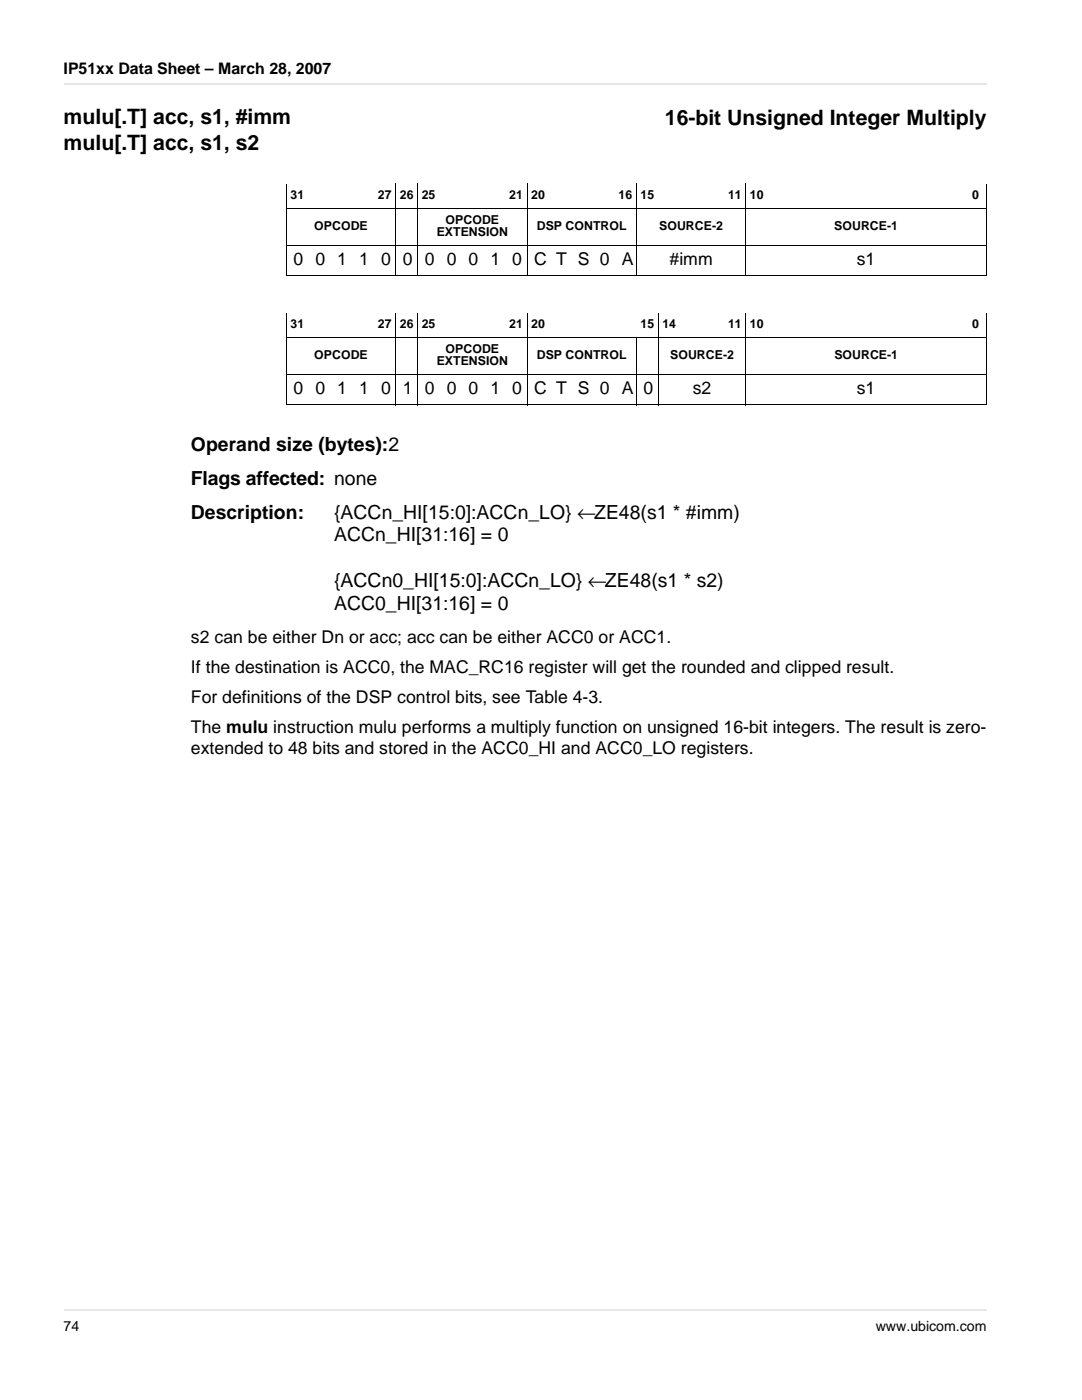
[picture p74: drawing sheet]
<svg xmlns="http://www.w3.org/2000/svg" width="216mm" height="279mm" viewBox="0 0 216 279" stroke-linecap="round" stroke-linejoin="round" font-family="sans-serif">
<defs><g id="words">
<g font-size="4.2">
<text x="12.7" y="24.7">mulu[.T] acc, s1, #imm</text>
<text x="12.7" y="30">mulu[.T] acc, s1, s2</text>
<text x="132.7" y="25">16-bit Unsigned Integer Multiply</text>
</g>
<g font-size="3.9">
<text x="38.1" y="90.1">Operand size (bytes):2</text>
<text x="38.1" y="96.8">Flags affected: none</text>
<text x="38.1" y="103.5">Description:</text>
<text x="66.7" y="103.5">{ACCn_HI[15:0]:ACCn_LO} ←ZE48(s1 * #imm)</text>
<text x="66.7" y="108.1">ACCn_HI[31:16] = 0</text>
<text x="66.7" y="117.2">{ACCn0_HI[15:0]:ACCn_LO} ←ZE48(s1 * s2)</text>
<text x="66.7" y="121.8">ACC0_HI[31:16] = 0</text>
</g>
<g font-size="3.5">
<text x="58.6" y="52.8">0 0 1 1 0 0 0 0 0 1 0 C T S 0 A</text>
<text x="133.6" y="52.8">#imm</text>
<text x="171" y="52.8">s1</text>
<text x="58.6" y="78.5">0 0 1 1 0 1 0 0 0 1 0 C T S 0 A 0</text>
<text x="138.2" y="78.5">s2</text>
<text x="171" y="78.5">s1</text>
<text x="38.1" y="128.3">s2 can be either Dn or acc; acc can be either ACC0 or ACC1.</text>
<text x="38.1" y="134.3">If the destination is ACC0, the MAC_RC16 register will get the rounded and clipped result.</text>
<text x="38.1" y="140.3">For definitions of the DSP control bits, see Table 4-3.</text>
<text x="38.1" y="146.3">The mulu instruction mulu performs a multiply function on unsigned 16-bit integers. The result is zero-</text>
<text x="38.1" y="150.5">extended to 48 bits and stored in the ACC0_HI and ACC0_LO registers.</text>
</g>
<text font-size="3.2" x="12.7" y="14.8">IP51xx Data Sheet – March 28, 2007</text>
<g font-size="2.8">
<text x="12.7" y="265.6">74</text>
<text x="174.8" y="265.6">www.ubicom.com</text>
</g>
<g font-size="2.5">
<text x="58" y="39.8">31</text>
<text x="75.4" y="39.8">27 26 25</text>
<text x="101.6" y="39.8">21 20</text>
<text x="123.4" y="39.8">16 15</text>
<text x="145.3" y="39.8">11 10</text>
<text x="194" y="39.8">0</text>
<text x="62.7" y="45.9">OPCODE</text>
<text x="87.1" y="47.2">EXTENSION</text>
<text x="88.9" y="44.7">OPCODE</text>
<text x="107.1" y="45.9">DSP CONTROL</text>
<text x="131.6" y="45.9">SOURCE-2</text>
<text x="166.5" y="45.9">SOURCE-1</text>
<text x="58" y="65.5">31</text>
<text x="75.4" y="65.5">27 26 25</text>
<text x="101.6" y="65.5">21 20</text>
<text x="127.8" y="65.5">15 14</text>
<text x="145.3" y="65.5">11 10</text>
<text x="194" y="65.5">0</text>
<text x="62.7" y="71.7">OPCODE</text>
<text x="88.9" y="70.4">OPCODE</text>
<text x="107.1" y="71.7">DSP CONTROL</text>
<text x="133.7" y="71.7">SOURCE-2</text>
<text x="166.5" y="71.7">SOURCE-1</text>
<text x="87.1" y="72.9">EXTENSION</text>
</g>
</g></defs>
<path d="M12.7 261.4h184.1" fill="none" stroke="#e6e6e6" stroke-width=".36"/>
<path d="M12.7 15.9h184.1v3.2h-184.1z" fill="#fff"/>
<path d="M12.7 16.8h184.1" fill="none" stroke="#e6e6e6" stroke-width=".36"/>
<g fill="none" stroke="#000" stroke-width=".2">
<path d="M57.1 36.7v18.2M79 36.7v18.4M83.4 36.7v18.4M105.2 36.7v18.4M127 36.7v18.4M148.8 36.7v18.4M196.8 36.7v18.2M57.1 41.6h139.8M57.1 49h139.8M57.1 55h139.8M57.1 67.4h139.8M57.1 74.8h139.8"/>
<path d="M57.1 62.4v18.3M79 62.4v18.5M83.4 62.4v18.5M105.2 62.4v18.5M127 67.3v13.6M131.4 62.4v18.5M148.8 62.4v18.5M196.8 62.4v18.3M57.1 80.8h139.8"/>
</g>
<use href="#words"/>
</svg>
